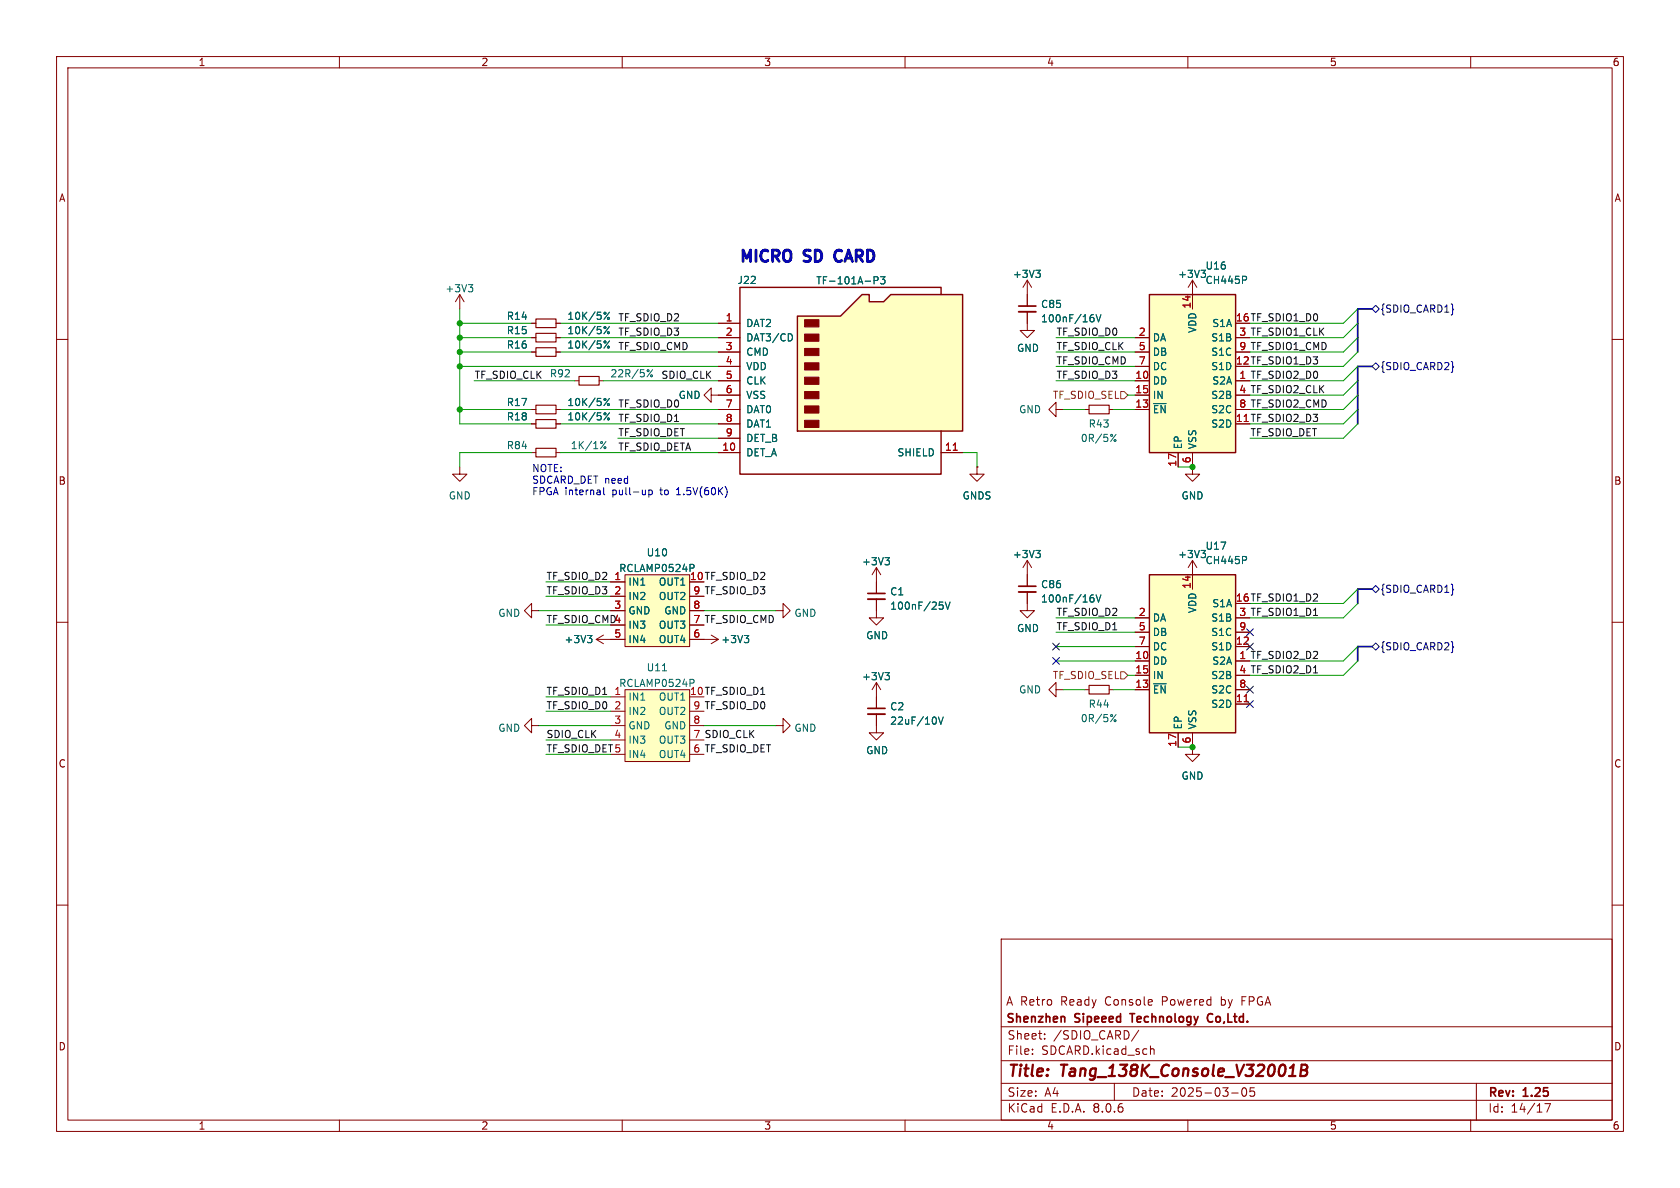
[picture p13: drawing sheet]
<svg xmlns="http://www.w3.org/2000/svg" width="297mm" height="210mm" viewBox="0 0 297 210" stroke-linecap="round" stroke-linejoin="round" font-family="sans-serif">
<defs><g id="words">
<g font-size="2.8" fill="#0000c2">
<text x="130.6" y="46.5">MICRO</text>
<text x="142.5" y="46.5">SD</text>
<text x="149" y="46.5">CARD</text>
</g>
<g font-size="2.8" fill="#840000">
<text x="178" y="190.9">Title:</text>
<text x="187.7" y="190.9">Tang_138K_Console_V32001B</text>
</g>
<g font-size="2.1" fill="#840000">
<text x="177.8" y="178">A Retro</text>
<text x="187.6" y="178">Ready</text>
<text x="195.5" y="178">Console</text>
<text x="205.7" y="178">Powered</text>
<text x="216.3" y="178">by</text>
<text x="220.1" y="178">FPGA</text>
<text x="177.8" y="181.2">Shenzhen</text>
<text x="178" y="184">Sheet:</text>
<text x="186.2" y="184">/SDIO_CARD/</text>
<text x="190.1" y="181.2">Sipeeed</text>
<text x="200.6" y="181.2">Technology</text>
<text x="214.8" y="181.2">Co,Ltd.</text>
<text x="178" y="186.7">File:</text>
<text x="184.1" y="186.7">SDCARD.kicad_sch</text>
<text x="178" y="196.9">KiCad</text>
<text x="178" y="194.1">Size:</text>
<text x="184.7" y="194.1">A4</text>
<text x="185.7" y="196.9">E.D.A.</text>
<text x="193.3" y="196.9">8.0.6</text>
<text x="200" y="194.1">Date:</text>
<text x="207" y="194.1">2025-03-05</text>
<text x="263" y="194.3">Rev:</text>
<text x="263" y="196.9">Id:</text>
<text x="267.1" y="196.9">14/17</text>
<text x="269.4" y="194.3">1.25</text>
</g>
<g font-size="1.8" fill="#840000">
<text x="35" y="11.9">1</text>
<text x="85" y="11.9">2</text>
<text x="135" y="11.9">3</text>
<text x="185" y="11.9">4</text>
<text x="235" y="11.9">5</text>
<text x="285" y="11.9">6</text>
<text x="10.3" y="35.9">A</text>
<text x="285.3" y="35.9">A</text>
<text x="218.4" y="56.9">16 TF_SDIO1_D0</text>
<text x="218.4" y="64.5">12 TF_SDIO1_D3</text>
<text x="219" y="69.6">4 TF_SDIO2_CLK</text>
<text x="10.3" y="85.9">B</text>
<text x="285.3" y="85.9">B</text>
<text x="121.9" y="102.6">10 TF_SDIO_D2</text>
<text x="218.4" y="106.4">16 TF_SDIO1_D2</text>
<text x="219" y="119.1">4 TF_SDIO2_D1</text>
<text x="10.3" y="135.9">C</text>
<text x="285.3" y="135.9">C</text>
<text x="10.3" y="185.9">D</text>
<text x="285.3" y="185.9">D</text>
<text x="35" y="199.9">1</text>
<text x="85" y="199.9">2</text>
<text x="135" y="199.9">3</text>
<text x="185" y="199.9">4</text>
<text x="235" y="199.9">5</text>
<text x="285" y="199.9">6</text>
</g>
<g font-size="1.8" fill="#006464">
<text x="213" y="47.9">U16</text>
<text x="78.6" y="51.9">+3V3</text>
<text x="130.3" y="50.4">J22</text>
<text x="144.2" y="50.5">TF-101A-P3</text>
<text x="179" y="49.3">+3V3</text>
<text x="208.2" y="49.3">+3V3</text>
<text x="213" y="50.4">CH445P</text>
<text x="89.5" y="56.7">R14</text>
<text x="89.5" y="59.3">R15</text>
<text x="100.2" y="56.7">10K/5%</text>
<text x="100.2" y="59.3">10K/5%</text>
<text x="131.8" y="58">DAT2</text>
<text x="183.9" y="54.6">C85</text>
<text x="183.9" y="57.2">100nF/16V</text>
<text x="211.7" y="58.9" transform="rotate(-90 211.7 58.9)">VDD</text>
<text x="214.2" y="58">S1A</text>
<text x="89.5" y="61.8">R16</text>
<text x="100.2" y="61.8">10K/5%</text>
<text x="131.8" y="60.6">DAT3/CD</text>
<text x="131.8" y="63.1">CMD</text>
<text x="131.8" y="65.6">VDD</text>
<text x="179.7" y="62.4">GND</text>
<text x="203.7" y="60.6">DA</text>
<text x="203.7" y="63.1">DB</text>
<text x="203.7" y="65.6">DC</text>
<text x="214" y="65.6">S1D</text>
<text x="214" y="60.6">S1B</text>
<text x="214" y="63.1">S1C</text>
<text x="89.5" y="72">R17</text>
<text x="97.1" y="66.9">R92</text>
<text x="100.2" y="72">10K/5%</text>
<text x="107.8" y="66.9">22R/5%</text>
<text x="119.9" y="70.7">GND</text>
<text x="131.8" y="68.2">CLK</text>
<text x="131.8" y="70.7">VSS</text>
<text x="203.7" y="68.2">DD</text>
<text x="203.7" y="70.7">IN</text>
<text x="214" y="70.7">S2B</text>
<text x="214.2" y="68.2">S2A</text>
<text x="89.5" y="74.5">R18</text>
<text x="100.2" y="74.5">10K/5%</text>
<text x="131.8" y="73.3">DAT0</text>
<text x="131.8" y="75.8">DAT1</text>
<text x="180.1" y="73.3">GND</text>
<text x="192.4" y="75.8">R43</text>
<text x="203.7" y="73.3">~{EN}</text>
<text x="214" y="75.8">S2D</text>
<text x="214" y="73.3">S2C</text>
<text x="89.5" y="79.6">R84</text>
<text x="100.8" y="79.6">1K/1%</text>
<text x="131.8" y="80.9">DET_A</text>
<text x="131.8" y="78.3">DET_B</text>
<text x="158.6" y="80.9">SHIELD</text>
<text x="191" y="78.3">0R/5%</text>
<text x="209.1" y="79.5" transform="rotate(-90 209.1 79.5)">EP</text>
<text x="211.7" y="79.5" transform="rotate(-90 211.7 79.5)">VSS</text>
<text x="79.2" y="88.5">GND</text>
<text x="170.1" y="88.5">GNDS</text>
<text x="208.8" y="88.5">GND</text>
<text x="109.4" y="101.3">RCLAMP0524P</text>
<text x="114.2" y="98.5">U10</text>
<text x="152.3" y="100.1">+3V3</text>
<text x="179" y="98.9">+3V3</text>
<text x="208.2" y="98.9">+3V3</text>
<text x="213" y="97.4">U17</text>
<text x="213" y="99.9">CH445P</text>
<text x="111" y="103.7">IN1</text>
<text x="111" y="106.3">IN2</text>
<text x="116.4" y="103.7">OUT1</text>
<text x="116.4" y="106.3">OUT2</text>
<text x="157.3" y="105.4">C1</text>
<text x="157.3" y="108">100nF/25V</text>
<text x="183.9" y="104.2">C86</text>
<text x="183.9" y="106.7">100nF/16V</text>
<text x="214.2" y="107.5">S1A</text>
<text x="88" y="109.2">GND</text>
<text x="99.7" y="113.9">+3V3</text>
<text x="111" y="108.8">GND</text>
<text x="111" y="111.4">IN3</text>
<text x="111" y="113.9">IN4</text>
<text x="116.4" y="113.9">OUT4</text>
<text x="116.4" y="111.4">OUT3</text>
<text x="117.3" y="108.8">GND</text>
<text x="127.4" y="113.9">+3V3</text>
<text x="140.3" y="109.2">GND</text>
<text x="153" y="113.2">GND</text>
<text x="179.7" y="111.9">GND</text>
<text x="203.7" y="110.1">DA</text>
<text x="203.7" y="112.6">DB</text>
<text x="211.7" y="108.5" transform="rotate(-90 211.7 108.5)">VDD</text>
<text x="214" y="110.1">S1B</text>
<text x="214" y="112.6">S1C</text>
<text x="114.2" y="118.9">U11</text>
<text x="203.7" y="117.7">DD</text>
<text x="203.7" y="115.2">DC</text>
<text x="214" y="115.2">S1D</text>
<text x="214.2" y="117.7">S2A</text>
<text x="109.4" y="121.6">RCLAMP0524P</text>
<text x="111" y="124.1">IN1</text>
<text x="116.4" y="124.1">OUT1</text>
<text x="152.3" y="120.4">+3V3</text>
<text x="157.3" y="125.8">C2</text>
<text x="180.1" y="122.8">GND</text>
<text x="192.4" y="125.3">R44</text>
<text x="203.7" y="122.8">~{EN}</text>
<text x="203.7" y="120.2">IN</text>
<text x="214" y="125.3">S2D</text>
<text x="214" y="120.2">S2B</text>
<text x="214" y="122.8">S2C</text>
<text x="88" y="129.6">GND</text>
<text x="111" y="126.6">IN2</text>
<text x="111" y="129.1">GND</text>
<text x="111" y="131.7">IN3</text>
<text x="116.4" y="131.7">OUT3</text>
<text x="116.4" y="126.6">OUT2</text>
<text x="117.3" y="129.1">GND</text>
<text x="140.3" y="129.6">GND</text>
<text x="157.3" y="128.3">22uF/10V</text>
<text x="191" y="127.9">0R/5%</text>
<text x="209.1" y="129" transform="rotate(-90 209.1 129)">EP</text>
<text x="211.7" y="129" transform="rotate(-90 211.7 129)">VSS</text>
<text x="111" y="134.2">IN4</text>
<text x="116.4" y="134.2">OUT4</text>
<text x="153" y="133.5">GND</text>
<text x="208.8" y="138">GND</text>
</g>
<g font-size="1.8" fill="#0f0f0f">
<text x="109.2" y="56.9">TF_SDIO_D2</text>
<text x="109.2" y="59.4">TF_SDIO_D3</text>
<text x="186.7" y="59.4">TF_SDIO_D0</text>
<text x="219" y="59.4">3 TF_SDIO1_CLK</text>
<text x="109.2" y="62">TF_SDIO_CMD</text>
<text x="186.7" y="62">TF_SDIO_CLK</text>
<text x="186.7" y="64.5">TF_SDIO_CMD</text>
<text x="219" y="62">9 TF_SDIO1_CMD</text>
<text x="83.8" y="67">TF_SDIO_CLK</text>
<text x="116.8" y="67">SDIO_CLK</text>
<text x="186.7" y="67">TF_SDIO_D3</text>
<text x="219" y="67.1">1 TF_SDIO2_D0</text>
<text x="109.2" y="77.2">TF_SDIO_DET</text>
<text x="109.2" y="74.7">TF_SDIO_D1</text>
<text x="109.2" y="72.1">TF_SDIO_D0</text>
<text x="219" y="72.1">8 TF_SDIO2_CMD</text>
<text x="221" y="77.2">TF_SDIO_DET</text>
<text x="109.2" y="79.7">TF_SDIO_DETA</text>
<text x="96.5" y="102.6">TF_SDIO_D2</text>
<text x="96.5" y="105.1">TF_SDIO_D3</text>
<text x="122.5" y="105.2">9 TF_SDIO_D3</text>
<text x="96.5" y="110.2">TF_SDIO_CMD4</text>
<text x="122.5" y="110.2">7 TF_SDIO_CMD</text>
<text x="186.7" y="111.5">TF_SDIO_D1</text>
<text x="186.7" y="109">TF_SDIO_D2</text>
<text x="219" y="109">3 TF_SDIO1_D1</text>
<text x="219" y="116.6">1 TF_SDIO2_D2</text>
<text x="96.5" y="125.5">TF_SDIO_D0</text>
<text x="96.5" y="122.9">TF_SDIO_D1</text>
<text x="121.9" y="122.9">10 TF_SDIO_D1</text>
<text x="122.5" y="125.5">9 TF_SDIO_D0</text>
<text x="96.5" y="130.5">SDIO_CLK</text>
<text x="122.5" y="130.6">7 SDIO_CLK</text>
<text x="96.5" y="133.1">TF_SDIO_DET5</text>
<text x="122.5" y="133.1">6 TF_SDIO_DET</text>
</g>
<g font-size="1.8" fill="#a90000">
<text x="128.2" y="56.9">1</text>
<text x="128.2" y="59.4">2</text>
<text x="201.2" y="59.4">2</text>
<text x="210.6" y="54.7" transform="rotate(-90 210.6 54.7)">14</text>
<text x="218.4" y="56.9">16</text>
<text x="219" y="59.4">3</text>
<text x="128.2" y="62">3</text>
<text x="128.2" y="64.5">4</text>
<text x="201.2" y="62">5</text>
<text x="201.2" y="64.5">7</text>
<text x="218.4" y="64.5">12</text>
<text x="219" y="62">9</text>
<text x="128.2" y="67.1">5</text>
<text x="128.2" y="69.6">6</text>
<text x="200.6" y="67.1">10</text>
<text x="200.6" y="69.6">15</text>
<text x="219" y="67.1">1</text>
<text x="219" y="69.6">4</text>
<text x="128.2" y="72.1">7</text>
<text x="128.2" y="74.7">8</text>
<text x="128.2" y="77.2">9</text>
<text x="200.6" y="72.1">13</text>
<text x="218.4" y="74.7">11 TF_SDIO2_D3</text>
<text x="218.4" y="74.7">11</text>
<text x="219" y="72.1">8</text>
<text x="127.6" y="79.8">10</text>
<text x="167" y="79.8">11</text>
<text x="208" y="82.6" transform="rotate(-90 208 82.6)">17</text>
<text x="210.6" y="82" transform="rotate(-90 210.6 82)">6</text>
<text x="108.5" y="102.6">1</text>
<text x="108.5" y="105.2">2</text>
<text x="108.5" y="107.7">3</text>
<text x="121.9" y="102.6">10</text>
<text x="122.5" y="107.7">8</text>
<text x="122.5" y="105.2">9</text>
<text x="210.6" y="104.2" transform="rotate(-90 210.6 104.2)">14</text>
<text x="218.4" y="106.4">16</text>
<text x="108.5" y="112.8">5</text>
<text x="108.5" y="110.2">4</text>
<text x="122.5" y="112.8">6</text>
<text x="122.5" y="110.2">7</text>
<text x="201.2" y="109">2</text>
<text x="201.2" y="111.5">5</text>
<text x="219" y="111.5">9</text>
<text x="219" y="109">3</text>
<text x="200.6" y="116.6">10</text>
<text x="200.6" y="119.1">15</text>
<text x="201.2" y="114">7</text>
<text x="218.4" y="114">12</text>
<text x="219" y="116.6">1</text>
<text x="219" y="119.1">4</text>
<text x="108.5" y="122.9">1</text>
<text x="108.5" y="125.5">2</text>
<text x="200.6" y="121.7">13</text>
<text x="218.4" y="124.2">11</text>
<text x="219" y="121.7">8</text>
<text x="108.5" y="128">3</text>
<text x="108.5" y="130.6">4</text>
<text x="122.5" y="128">8</text>
<text x="210.6" y="131.5" transform="rotate(-90 210.6 131.5)">6</text>
<text x="208" y="132.1" transform="rotate(-90 208 132.1)">17</text>
</g>
<g font-size="1.8" fill="#000084">
<text x="243.9" y="55.5">{SDIO_CARD1}</text>
<text x="243.9" y="65.6">{SDIO_CARD2}</text>
<text x="243.9" y="105">{SDIO_CARD1}</text>
<text x="243.9" y="115.2">{SDIO_CARD2}</text>
</g>
<g font-size="1.8" fill="#725600">
<text x="186" y="70.7">TF_SDIO_SEL</text>
<text x="186" y="120.2">TF_SDIO_SEL</text>
</g>
<g font-size="1.8" fill="#0000c2">
<text x="94" y="83.7">NOTE:</text>
<text x="94" y="85.7">SDCARD_DET need</text>
<text x="94" y="87.7">FPGA internal</text>
<text x="108.4" y="87.7">pull-up</text>
<text x="117" y="87.7">to</text>
<text x="120.1" y="87.7">1.5V(60K)</text>
</g>
</g></defs>
<g fill="none" stroke="#840000" stroke-width=".18">
<path d="M10 10h277v190h-277zM12 12h273v186h-273zM60 10v2M110 10v2M160 10v2M210 10v2M260 10v2M10 60h2M94 57.2h.7M94 59.7h.7M98.3 57.2h.8M98.3 59.7h.8"/>
<path d="M181.6 49.5l-.8 1.3M181.6 49.5v2.6M181.6 49.5l.8 1.3M285 60h2M94 74.9h.7M94 72.4h.7M98.3 74.9h.8M98.3 72.4h.8M101.6 67.3h.8M105.9 67.3h.8M125.7 69.9v-1.3l-1.2 1.3 1.2 1.2v-1.2h1.3M81.3 82.6v1.2h1.2l-1.2 1.3-1.3-1.3h1.3"/>
<path d="M94 80h.7M98.3 80h.8M10 110h2M285 110h2M94 128.3v-1.3l-1.3 1.3 1.3 1.2v-1.2h1.2M10 160h2M285 160h2M177 166h108v32h-108zM60 198v2M110 198v2M160 198v2M177 194.5h108"/>
<path d="M177 191.5h108M177 187.5h108M177 181.5h108M182.5 186.3v.1M182.5 185.5v.1M184.7 183.6v.1M184.7 182.8v.1M197 191.5v3M201.3 182.1l-1.3 1.9M203.4 184.9v1.5M203.4 185.5l.2-.1 .4 .1v.9M210 198v2"/>
<path d="M217.7 193.2h1.2M219.7 192.4a.81 .81 0 0 0 .3 1.4l.2-.1 .2-.5-.2-.8M221 192.3v.7l.2-.1h.5l.1 .6-.3 .3-.5-.1M260 198v2M261 191.5v6.5M273.1 195.1h1l-.6 1.5"/>
</g>
<path d="M230 189.2h.7M230.1 188.2h.7a.49 .49 0 0 1 .3 .5 .49 .49 0 0 1-.4 .5l.2 .1a.58 .58 0 0 1-.3 .9h-.7z" fill="none" stroke="#840000" stroke-width=".4"/>
<path d="M188.2 179.8v.9M199.7 179.2h.9M214.3 179.3a.74 .74 0 0 0-.9 .5 .74 .74 0 0 0 .5 .9l.4-.1" fill="none" stroke="#840000" stroke-width=".3"/>
<g fill="none" stroke="#006464" stroke-width=".18">
<path d="M106.8 55.2h.2l.1 .2-.1 .2-.2-.1M106.8 57.8l.2-.1 .1 .2-.1 .2-.2-.1M107.7 55.2l-.9 1.3M107.7 57.7l-.9 1.3M183.1 47.8h.8l-.4 .5M183.7 48.3l.2 .2v.3l-.2 .2M106.8 73h.2l.1 .2-.1 .1h-.2M106.8 70.5l.2-.1 .1 .2-.1 .2-.2-.1M107.1 78l-.9 1.3M107.7 73l-.9 1.2M107.7 70.4l-.9 1.3M114.6 65.3l.2 .2-.2 .2"/>
<path d="M115.4 65.3l-1 1.3"/>
<circle cx="107.6" cy="58.8" r=".18"/>
<circle cx="107.6" cy="56.3" r=".18"/>
<circle cx="107" cy="79.1" r=".18"/>
<circle cx="107.6" cy="74.1" r=".18"/>
<circle cx="107.6" cy="71.5" r=".18"/>
<circle cx="115.2" cy="66.4" r=".18"/>
</g>
<path d="M94.7 56.4h3.6v1.5h-3.6zM94.7 58.9h3.6v1.6h-3.6zM94.7 74.2h3.6v1.5h-3.6zM94.7 71.6h3.6v1.6h-3.6zM94.7 79.2h3.6v1.6h-3.6zM102.4 66.5h3.5v1.6h-3.5z" fill="none" stroke="#840000" stroke-width=".2"/>
<path d="M110.5 101.6h11.4v12.7h-11.4z" fill="#ffffc2"/>
<path d="M107.9 102.9h2.6M107.9 105.4h2.6M107.9 108h2.6M107.9 110.5h2.6M107.9 113h2.6M110.5 101.6h11.4v12.7h-11.4zM121.9 105.4h2.6M121.9 108h2.6M121.9 110.5h2.6M121.9 113h2.6" fill="none" stroke="#840000" stroke-width=".18"/>
<path d="M122 99.8h.5l.2 .2-.1 .4h-.6" fill="none" stroke="#006464" stroke-width=".18"/>
<path d="M110.5 121.9h11.4v12.7h-11.4z" fill="#ffffc2"/>
<g fill="none" stroke="#840000" stroke-width=".18">
<path d="M181.6 99.1l-.8 1.2M181.6 99.1v4.5M181.6 99.1l.8 1.2M154.9 108v1.2h1.3l-1.3 1.3-1.2-1.3h1.2M181.6 104.6v3.4h1.3l-1.3 1.2-1.3-1.2h1.3M107.9 123.2h2.6M107.9 125.7h2.6M107.9 128.3h2.6M107.9 130.8h2.6M107.9 133.4h2.6M110.5 121.9h11.4v12.7h-11.4zM121.9 125.7h2.6"/>
<path d="M121.9 128.3h2.6M121.9 130.8h2.6M121.9 133.4h2.6M154.9 123.2v2M154.9 126.2v2.1M186.7 121.9v-1.2l-1.3 1.2 1.3 1.3v-1.3h1.3"/>
</g>
<path d="M183.1 97.3h.8l-.4 .5M183.7 97.8l.2 .2v.3l-.2 .3M117.1 118.6h.7M193.1 105.2h.2M193.2 105.6l.2 .3v.3l-.2 .2M193.8 105.2l.4 1.2 .4-1.2M122 120.1h.5l.2 .2-.1 .4-.6 .1M165.5 127v.8M165.9 126.7l.4 1.3 .4-1.3" fill="none" stroke="#006464" stroke-width=".18"/>
<path d="M180.1 104.6h3M153.4 126.2h3.1" fill="none" stroke="#840000" stroke-width=".33"/>
<path d="M180.1 103.6h3M153.4 125.2h3.1" fill="none" stroke="#840000" stroke-width=".3"/>
<path d="M141 55.9h7.6l3.8-3.8h1.3v1.2h2.5l1.3-1.2h12.7v24.1h-29.2z" fill="#ffffc2"/>
<g fill="#840000" stroke="#840000" stroke-width=".18">
<path d="M142.2 74.3h2.6v1.3h-2.6z"/>
<path d="M142.2 71.8h2.6v1.2h-2.6z"/>
<path d="M142.2 69.2h2.6v1.3h-2.6z"/>
<path d="M142.2 66.7h2.6v1.2h-2.6z"/>
<path d="M142.2 64.1h2.6v1.3h-2.6z"/>
<path d="M142.2 61.6h2.6v1.3h-2.6z"/>
<path d="M142.2 59.1h2.6v1.2h-2.6z"/>
<path d="M142.2 56.5h2.6v1.3h-2.6z"/>
</g>
<path d="M141 55.9h7.6l3.8-3.8h1.3v1.2h2.5l1.3-1.2h12.7v24.1h-29.2zM166.4 52.1v-1.3h-35.6v33h35.6v-7.6" fill="none" stroke="#840000" stroke-width=".25"/>
<g fill="none" stroke="#840000" stroke-width=".18">
<path d="M127 57.2h3.8M127 59.7h3.8M181.6 55.1v3.3h1.3l-1.3 1.3-1.3-1.3h1.3M181.6 52.1v2M127 62.2h3.8M127 64.8h3.8M127 67.3h3.8M127 69.9h3.8M127 72.4h3.8M127 74.9h3.8M127 77.5h3.8M186.7 72.4v-1.3l-1.3 1.3 1.3 1.3v-1.3h1.3"/>
<path d="M127 80h3.8M166.4 80h3.8M172.7 82.6v1.2h1.3l-1.3 1.3-1.3-1.3h1.3M172.7 82.6h.1M210.8 99.1l-.7 1.2M210.8 99.1v2.5M210.8 99.1l.8 1.2M94 108v-1.3l-1.3 1.3 1.3 1.2v-1.2h1.2M105.4 113l1.3 .8M105.4 113h2.5M106.7 112.3l-1.3 .7M124.5 113h2.5"/>
<path d="M125.7 112.3l1.3 .7M127 113l-1.3 .8M154.9 100.3v4.6M154.9 105.9v2.1M154.9 100.3l-.7 1.3M154.9 100.3l.8 1.3M137.2 128.3h1.2v1.2l1.3-1.2-1.3-1.3v1.3M154.9 128.3v1.2h1.3l-1.3 1.3-1.2-1.3h1.2M154.9 120.7l-.7 1.2M154.9 120.7v2.5M154.9 120.7l.8 1.2"/>
</g>
<path d="M168.5 79.6h.7" fill="none" stroke="#a90000" stroke-width=".18"/>
<g fill="none" stroke="#006464" stroke-width=".18">
<path d="M139.8 59.1l.3 .4-.3 .7M154.5 49.6l.6-.1 .1-.2v-.3l-.7-.1v1.3M155.7 48.9h.8l-.5 .5 .4 .1v.6l-.2 .1-.5-.1M193.1 55.6h.2M193.2 56.1l.2 .3v.3l-.2 .2M193.8 55.6l.4 1.3 .4-1.3M156.5 98.6h.7l-.4 .5M157 99.1l.2 .2v.3l-.2 .2M212.3 97.3h.8M103.9 112.3h.7l-.4 .5M104.4 112.8l.2 .3v.3l-.2 .2M131.6 112.3h.8l-.5 .5"/>
<path d="M132.1 112.8l.3 .3v.3l-.3 .2M156.5 118.9h.7l-.4 .5M157 119.4l.2 .2v.3l-.2 .3M166.1 106.4h.6M166.5 106.9l.2 .3v.3l-.2 .2M167.1 106.4l.4 1.3 .5-1.3"/>
</g>
<path d="M180.1 55.1h3M153.4 105.9h3.1" fill="none" stroke="#840000" stroke-width=".33"/>
<path d="M180.1 54.1h3M153.4 104.9h3.1" fill="none" stroke="#840000" stroke-width=".3"/>
<path d="M203.2 52.1h15.2v27.9h-15.2z" fill="#ffffc2"/>
<path d="M203.2 52.1h15.2v27.9h-15.2z" fill="none" stroke="#840000" stroke-width=".25"/>
<g fill="none" stroke="#840000" stroke-width=".18">
<path d="M200.7 59.7h2.5M210.8 49.5v5.1M210.8 49.5l-.7 1.3M210.8 49.5l.8 1.3M218.4 59.7h2.6M191.8 72.4h.7M196.1 72.4h.7M200.7 67.3h2.5M200.7 72.4h2.5M200.7 69.9h2.5M200.7 62.2h2.5M200.7 64.8h2.5"/>
<path d="M218.4 67.3h2.6M218.4 72.4h2.6M218.4 62.2h2.6M208.3 80v2.6M210.8 80v3.8h1.3l-1.3 1.3-1.3-1.3h1.3M137.2 108h1.2v1.2l1.3-1.2-1.3-1.3v1.3"/>
</g>
<g fill="none" stroke="#006464" stroke-width=".18">
<path d="M212.3 47.8h.8M220.1 48.8l.3 .3-.1 .3-.2 .1M197.3 76.8l-1 1.2M203.9 71.3h2.3"/>
<circle cx="197.1" cy="77.9" r=".18"/>
</g>
<path d="M192.5 71.6h3.6v1.6h-3.6z" fill="none" stroke="#840000" stroke-width=".2"/>
<path d="M203.2 101.6h15.2v27.9h-15.2z" fill="#ffffc2"/>
<path d="M203.2 101.6h15.2v27.9h-15.2z" fill="none" stroke="#840000" stroke-width=".25"/>
<g fill="none" stroke="#840000" stroke-width=".18">
<path d="M81.3 52.1l-.8 1.2M81.3 52.1v2.5M81.3 52.1l.7 1.2M94 59.7h.7M94 57.2h.7M98.3 59.7h.8M98.3 57.2h.8M127 59.7h3.8M127 57.2h3.8M181.6 52.1v2M181.6 55.1v2.1M200.7 59.7h2.5"/>
<path d="M210.8 52.1v2.5M218.4 59.7h2.6M94 62.2h.7M94 72.4h.7M94 74.9h.7M98.3 62.2h.8M98.3 72.4h.8M98.3 74.9h.8M127 62.2h3.8M127 67.3h3.8M127 72.4h3.8M127 69.9h3.8"/>
<path d="M127 64.8h3.8M127 74.9h3.8M127 77.5h3.8M200.7 62.2h2.5M200.7 67.3h2.5M200.7 72.4h2.5M200.7 69.9h2.5M200.7 64.8h2.5M218.4 62.2h2.6M218.4 67.3h2.6M218.4 72.4h2.6M127 80h3.8"/>
<path d="M166.4 80h3.8M172.7 82.6h.1M208.3 80v2.6M210.8 80v2.6M107.9 102.9h2.6M107.9 105.4h2.6M107.9 108h2.6M107.9 110.5h2.6M107.9 113h2.6M121.9 105.4h2.6M121.9 108h2.6M121.9 110.5h2.6"/>
<path d="M121.9 113h2.6M154.9 102.9v2M154.9 105.9v2.1M181.6 101.6v2M181.6 104.6v2.1M200.7 116.8h2.5M200.7 114.3h2.5M200.7 119.4h2.5M200.7 109.2h2.5M200.7 111.8h2.5M210.8 101.6v2.5M218.4 116.8h2.6"/>
<path d="M218.4 114.3h2.6M218.4 109.2h2.6M218.4 111.8h2.6M154.9 123.2v2M154.9 126.2v2.1M191.8 121.9h.7M196.1 121.9h.7M200.7 121.9h2.5M208.3 129.5v2.6M210.8 129.5v3.9h1.3l-1.3 1.2-1.3-1.2h1.3M218.4 124.5h2.6M218.4 121.9h2.6"/>
</g>
<path d="M168.5 79.6h.7M220 124h.7" fill="none" stroke="#a90000" stroke-width=".18"/>
<g fill="none" stroke="#006464" stroke-width=".18">
<path d="M82.8 50.3h.8l-.4 .5M83.3 50.8l.3 .2v.3l-.3 .3M106.8 55.2h.2l.1 .2-.1 .2-.2-.1M106.8 57.8l.2-.1 .1 .2-.1 .2-.2-.1M107.7 55.2l-.9 1.3M107.7 57.7l-.9 1.3M139.8 59.1l.3 .4-.3 .7M154.5 49.6l.6-.1 .1-.2v-.3l-.7-.1v1.3M155.7 48.9h.8l-.5 .5 .4 .1v.6l-.2 .1-.5-.1M183.1 47.8h.8l-.4 .5M183.7 48.3l.2 .2v.3l-.2 .2M193.1 55.6h.2"/>
<path d="M193.2 56.1l.2 .3v.3l-.2 .2M193.8 55.6l.4 1.3 .4-1.3M212.3 47.8h.8M220.1 48.8l.3 .3-.1 .3-.2 .1M106.8 60.3h.2l.1 .2-.1 .1h-.2M106.8 73h.2l.1 .2-.1 .1h-.2M106.8 70.5l.2-.1 .1 .2-.1 .2-.2-.1M107.7 60.3l-.9 1.2M107.7 73l-.9 1.2M107.7 70.4l-.9 1.3M203.9 71.3h2.3M122 99.8h.5l.2 .2-.1 .4h-.6"/>
<path d="M156.5 98.6h.7l-.4 .5M157 99.1l.2 .2v.3l-.2 .2M183.1 97.3h.8l-.4 .5M183.7 97.8l.2 .2v.3l-.2 .3M212.3 97.3h.8M220.1 98.4l.3 .2-.1 .3-.2 .1M103.9 112.3h.7l-.4 .5M104.4 112.8l.2 .3v.3l-.2 .2M131.6 112.3h.8l-.5 .5M132.1 112.8l.3 .3v.3l-.3 .2M156.5 118.9h.7l-.4 .5M157 119.4l.2 .2v.3l-.2 .3"/>
<path d="M166.1 106.4h.6M166.5 106.9l.2 .3v.3l-.2 .2M167.1 106.4l.4 1.3 .5-1.3M193.1 105.2h.2M193.2 105.6l.2 .3v.3l-.2 .2M193.8 105.2l.4 1.2 .4-1.2M165.5 127v.8M165.9 126.7l.4 1.3 .4-1.3M197.3 126.3l-1 1.3M203.9 120.9h2.3"/>
<circle cx="107.6" cy="58.8" r=".18"/>
<circle cx="107.6" cy="56.3" r=".18"/>
<circle cx="107.6" cy="74.1" r=".18"/>
<circle cx="107.6" cy="71.5" r=".18"/>
<circle cx="107.6" cy="61.4" r=".18"/>
<circle cx="197.1" cy="127.4" r=".18"/>
</g>
<path d="M94.7 61.5h3.6v1.5h-3.6zM192.5 121.2h3.6v1.5h-3.6z" fill="none" stroke="#840000" stroke-width=".2"/>
<path d="M198.1 69.2h.7l.6 .7-.6 .6h-.7zM198.1 118.7h.7l.6 .7-.6 .6h-.7z" fill="none" stroke="#725600" stroke-width=".18"/>
<g fill="none" stroke="#000084" stroke-width=".18">
<path d="M242.6 54.6l.6-.6 .6 .6-.6 .6zM256.9 54.6l.1 .1-.1 .1M242.6 64.8l.6-.7 .6 .7-.6 .6zM256.9 64.8l.1 .1h-.1M186.1 116.2l1.2 1.2M186.1 113.7l1.2 1.2M187.3 116.2l-1.2 1.2M187.3 113.7l-1.2 1.2M220.4 111.2l1.2 1.2M220.4 113.7l1.2 1.2M221.6 111.2l-1.2 1.2M221.6 113.7l-1.2 1.2"/>
<path d="M242.6 114.3l.6-.6 .6 .6-.6 .6zM242.6 104.1l.6-.6 .6 .6-.6 .7zM256.9 114.3l.1 .1-.1 .1M256.9 104.2h.1l-.1 .1M220.4 123.9l1.2 1.2M220.4 121.3l1.2 1.2M221.6 123.9l-1.2 1.2M221.6 121.3l-1.2 1.2"/>
</g>
<path d="M148.2 44.2a1.08 1.08 0 0 0-.7 1 1.08 1.08 0 0 0 .7 1" fill="none" stroke="#0000c2" stroke-width=".5"/>
<path d="M106.7 86.2v1.1l.2 .2M114.7 86.6v1.3M114.7 86.7l.4-.1 .2 .3-.1 .5h-.5M119.6 87.5h.7M119.7 86.5l-.1 .1M128.5 86.6v.8" fill="none" stroke="#0000c2" stroke-width=".18"/>
<path d="M242.6 54.6h-2.6v7.6M242.6 64.8h-2.6v10.1M242.6 104.1h-2.6v2.6M242.6 114.3h-2.6v2.5" fill="none" stroke="#000084" stroke-width=".3"/>
<g fill="none" stroke="#009600" stroke-width=".18">
<path d="M81.3 59.7h12.7M81.3 57.2h12.7M81.3 54.6v20.3h12.7M99.1 59.7h27.9M99.1 57.2h27.9M186.7 59.7h14M240 57.2l-2.5 2.5h-16.5M240 54.6l-2.5 2.6h-16.5M240 59.7l-2.5 2.5h-16.5M81.3 72.4h12.7M81.3 64.8h45.7M81.3 62.2h12.7"/>
<path d="M83.8 67.3h17.8M99.1 72.4h27.9M99.1 62.2h27.9M99.1 74.9h27.9M106.7 67.3h20.3M109.2 77.5h17.8M186.7 64.8h14M186.7 67.3h14M186.7 62.2h14M188 72.4h3.8M196.8 72.4h3.9M199.4 69.9h1.3"/>
<path d="M240 69.9l-2.5 2.5h-16.5M240 62.2l-2.5 2.6h-16.5M240 64.8l-2.5 2.5h-16.5M240 67.3l-2.5 2.6h-16.5M240 72.4l-2.5 2.5h-16.5M240 74.9l-2.5 2.6h-16.5M94 80h-12.7v2.6M99.1 80h27.9M170.2 80h2.5v2.6M208.3 82.6h2.5M95.2 108h12.7M96.5 110.5h11.4"/>
<path d="M96.5 105.4h11.4M96.5 102.9h11.4M124.5 108h12.7M186.7 111.8h14M186.7 116.8h14M186.7 109.2h14M186.7 114.3h14M199.4 119.4h1.3M240 116.8l-2.5 2.6h-16.5M240 114.3l-2.5 2.5h-16.5M240 106.7l-2.5 2.5h-16.5M240 104.1l-2.5 2.6h-16.5"/>
<path d="M95.2 128.3h12.7M96.5 125.7h11.4M96.5 123.2h11.4M96.5 133.4h11.4M96.5 130.8h11.4M124.5 128.3h12.7M188 121.9h3.8M196.8 121.9h3.9M208.3 132.1h2.5"/>
</g>
<g fill="#009600" stroke="#009600" stroke-width=".18">
<circle cx="210.8" cy="132.1" r=".46"/>
<circle cx="210.8" cy="82.6" r=".46"/>
<circle cx="81.3" cy="62.2" r=".46"/>
<circle cx="81.3" cy="64.8" r=".46"/>
<circle cx="81.3" cy="59.7" r=".46"/>
<circle cx="81.3" cy="57.2" r=".46"/>
<circle cx="81.3" cy="72.4" r=".46"/>
</g>
<use href="#words"/>
</svg>
